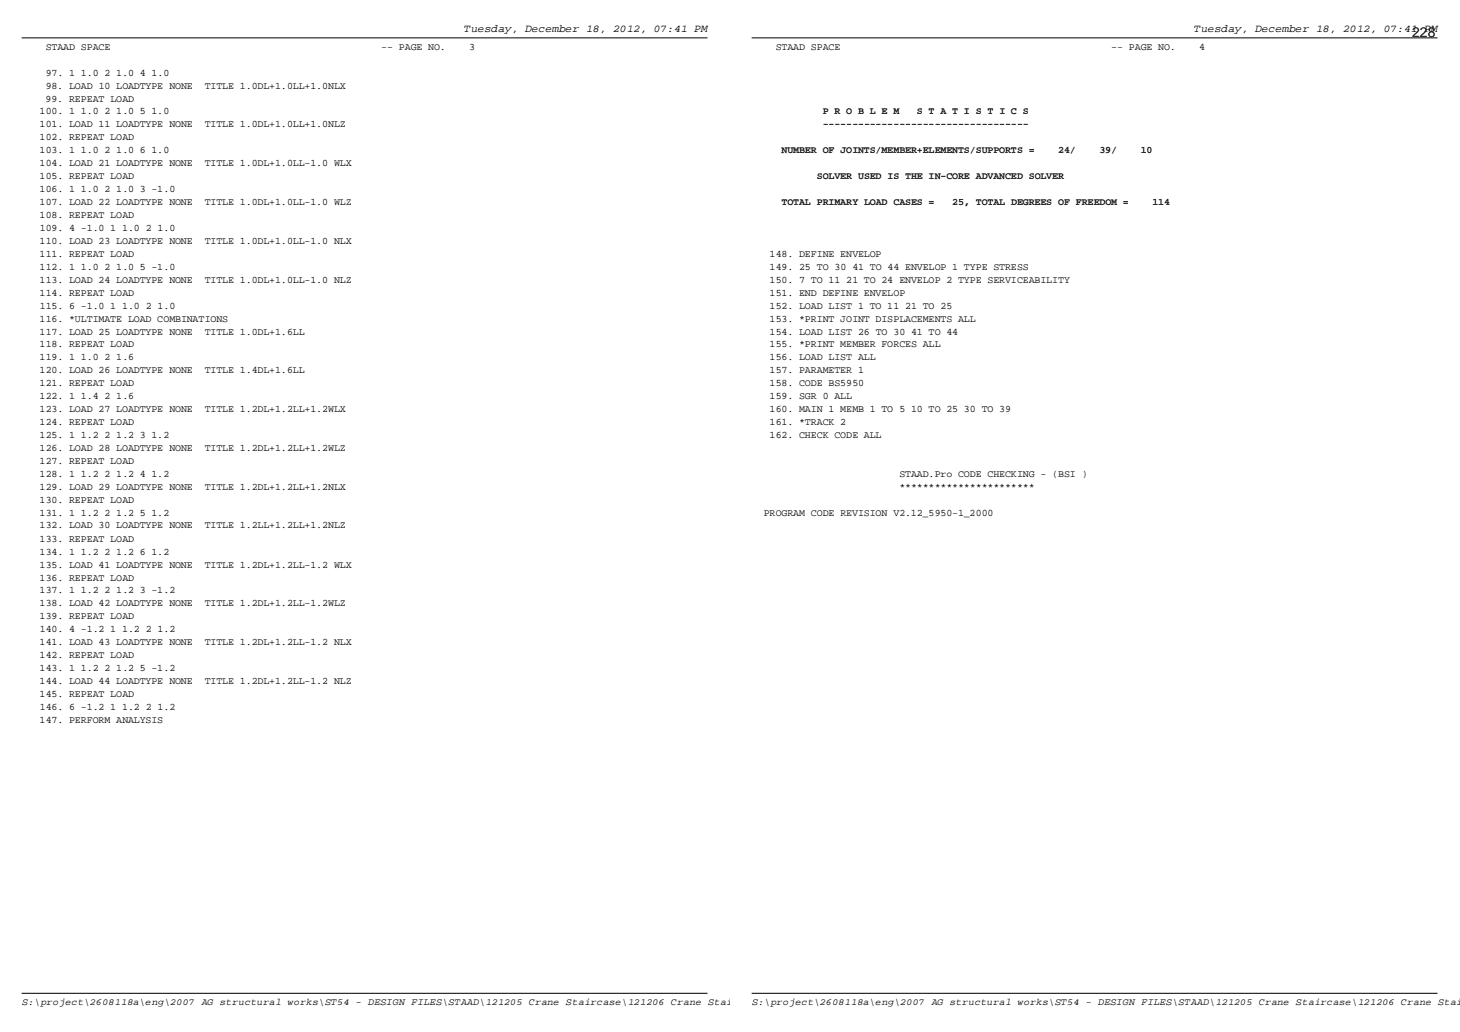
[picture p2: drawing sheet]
<svg xmlns="http://www.w3.org/2000/svg" width="297mm" height="210mm" viewBox="0 0 297 210" stroke-linecap="round" stroke-linejoin="round" font-family="sans-serif">
<defs><g id="words">
<text font-size="2.8" x="287.3" y="7.6">228</text>
<g font-size="2.3">
<text x="94.4" y="6.4">Tuesday, December 18, 2012, 07:41 PM</text>
<text x="242.9" y="6.4">Tuesday, December 18, 2012, 07:41 PM</text>
</g>
<g font-size="2">
<text x="9.3" y="10.2">STAAD SPACE</text>
<text x="77.5" y="10.2">-- PAGE NO.</text>
<text x="95.5" y="10.2">3</text>
<text x="157.8" y="10.2">STAAD SPACE</text>
<text x="226.1" y="10.2">-- PAGE NO.</text>
<text x="244" y="10.2">4</text>
<text x="9.3" y="15.4">97. 1 1.0 2 1.0 4 1.0</text>
<text x="8" y="23.3">100. 1 1.0 2 1.0 5 1.0</text>
<text x="9.3" y="20.7">99. REPEAT LOAD</text>
<text x="9.3" y="18">98. LOAD 10 LOADTYPE NONE</text>
<text x="41.6" y="18">TITLE 1.0DL+1.0LL+1.0NLX</text>
<text x="167.4" y="23.2">P R O B L E M</text>
<text x="186.5" y="23.2">S T A T I S T I C S</text>
<text x="8" y="28.5">102. REPEAT LOAD</text>
<text x="8.1" y="25.9">101. LOAD 11 LOADTYPE NONE</text>
<text x="41.6" y="25.9">TITLE 1.0DL+1.0LL+1.0NLZ</text>
<text x="167.4" y="25.8">-----------------------------------</text>
<text x="8" y="31.2">103. 1 1.0 2 1.0 6 1.0</text>
<text x="8.1" y="33.8">104. LOAD 21 LOADTYPE NONE</text>
<text x="41.6" y="33.8">TITLE 1.0DL+1.0LL-1.0 WLX</text>
<text x="159" y="31.2">NUMBER OF JOINTS/MEMBER+ELEMENTS/SUPPORTS =</text>
<text x="215.3" y="31.2">24/</text>
<text x="223.7" y="31.2">39/</text>
<text x="232.1" y="31.2">10</text>
<text x="8" y="36.5">105. REPEAT LOAD</text>
<text x="8" y="39.1">106. 1 1.0 2 1.0 3 -1.0</text>
<text x="8.1" y="41.7">107. LOAD 22 LOADTYPE NONE</text>
<text x="41.6" y="41.7">TITLE 1.0DL+1.0LL-1.0 WLZ</text>
<text x="159" y="41.7">TOTAL PRIMARY LOAD CASES =</text>
<text x="166.2" y="36.4">SOLVER USED IS THE IN-CORE ADVANCED SOLVER</text>
<text x="193.7" y="41.7">25, TOTAL DEGREES OF FREEDOM =</text>
<text x="234.4" y="41.7">114</text>
<text x="8" y="44.4">108. REPEAT LOAD</text>
<text x="8.1" y="47">109. 4 -1.0 1 1.0 2 1.0</text>
<text x="8" y="52.2">111. REPEAT LOAD</text>
<text x="8.1" y="49.6">110. LOAD 23 LOADTYPE NONE</text>
<text x="41.6" y="49.6">TITLE 1.0DL+1.0LL-1.0 NLX</text>
<text x="156.5" y="52.2">148. DEFINE ENVELOP</text>
<text x="8" y="54.9">112. 1 1.0 2 1.0 5 -1.0</text>
<text x="8.1" y="57.5">113. LOAD 24 LOADTYPE NONE</text>
<text x="41.6" y="57.5">TITLE 1.0DL+1.0LL-1.0 NLZ</text>
<text x="156.5" y="57.5">150. 7 TO 11 21 TO 24 ENVELOP 2 TYPE SERVICEABILITY</text>
<text x="156.5" y="54.9">149. 25 TO 30 41 TO 44 ENVELOP 1 TYPE STRESS</text>
<text x="8" y="60.2">114. REPEAT LOAD</text>
<text x="8" y="65.4">116. *ULTIMATE LOAD COMBINATIONS</text>
<text x="8.1" y="62.8">115. 6 -1.0 1 1.0 2 1.0</text>
<text x="156.5" y="60.2">151. END DEFINE ENVELOP</text>
<text x="156.5" y="62.8">152. LOAD LIST 1 TO 11 21 TO 25</text>
<text x="156.5" y="65.4">153. *PRINT JOINT DISPLACEMENTS ALL</text>
<text x="8" y="70.7">118. REPEAT LOAD</text>
<text x="8.1" y="68.1">117. LOAD 25 LOADTYPE NONE</text>
<text x="41.6" y="68.1">TITLE 1.0DL+1.6LL</text>
<text x="156.5" y="70.7">155. *PRINT MEMBER FORCES ALL</text>
<text x="156.6" y="68.1">154. LOAD LIST 26 TO 30 41 TO 44</text>
<text x="8" y="73.3">119. 1 1.0 2 1.6</text>
<text x="8.1" y="75.9">120. LOAD 26 LOADTYPE NONE</text>
<text x="41.6" y="75.9">TITLE 1.4DL+1.6LL</text>
<text x="156.5" y="73.3">156. LOAD LIST ALL</text>
<text x="156.5" y="75.9">157. PARAMETER 1</text>
<text x="8" y="78.6">121. REPEAT LOAD</text>
<text x="8" y="81.2">122. 1 1.4 2 1.6</text>
<text x="8.1" y="83.8">123. LOAD 27 LOADTYPE NONE</text>
<text x="41.6" y="83.8">TITLE 1.2DL+1.2LL+1.2WLX</text>
<text x="156.5" y="78.6">158. CODE BS5950</text>
<text x="156.5" y="81.2">159. SGR 0 ALL</text>
<text x="156.5" y="83.8">160. MAIN 1 MEMB 1 TO 5 10 TO 25 30 TO 39</text>
<text x="8" y="86.5">124. REPEAT LOAD</text>
<text x="8" y="89.2">125. 1 1.2 2 1.2 3 1.2</text>
<text x="156.5" y="86.5">161. *TRACK 2</text>
<text x="156.5" y="89.2">162. CHECK CODE ALL</text>
<text x="8" y="94.4">127. REPEAT LOAD</text>
<text x="8.1" y="91.8">126. LOAD 28 LOADTYPE NONE</text>
<text x="41.6" y="91.8">TITLE 1.2DL+1.2LL+1.2WLZ</text>
<text x="8" y="97">128. 1 1.2 2 1.2 4 1.2</text>
<text x="8.1" y="99.7">129. LOAD 29 LOADTYPE NONE</text>
<text x="41.6" y="99.7">TITLE 1.2DL+1.2LL+1.2NLX</text>
<text x="183" y="99.7">***********************</text>
<text x="183" y="97">STAAD.Pro CODE CHECKING - (BSI )</text>
<text x="8" y="102.3">130. REPEAT LOAD</text>
<text x="8" y="104.9">131. 1 1.2 2 1.2 5 1.2</text>
<text x="8.1" y="107.5">132. LOAD 30 LOADTYPE NONE</text>
<text x="41.6" y="107.5">TITLE 1.2LL+1.2LL+1.2NLZ</text>
<text x="155.4" y="104.9">PROGRAM CODE REVISION V2.12_5950-1_2000</text>
<text x="8" y="110.2">133. REPEAT LOAD</text>
<text x="8" y="112.9">134. 1 1.2 2 1.2 6 1.2</text>
<text x="8" y="118.1">136. REPEAT LOAD</text>
<text x="8.1" y="115.5">135. LOAD 41 LOADTYPE NONE</text>
<text x="41.6" y="115.5">TITLE 1.2DL+1.2LL-1.2 WLX</text>
<text x="8" y="120.7">137. 1 1.2 2 1.2 3 -1.2</text>
<text x="8" y="126">139. REPEAT LOAD</text>
<text x="8.1" y="123.4">138. LOAD 42 LOADTYPE NONE</text>
<text x="41.6" y="123.4">TITLE 1.2DL+1.2LL-1.2WLZ</text>
<text x="8.1" y="131.2">141. LOAD 43 LOADTYPE NONE</text>
<text x="8.1" y="128.6">140. 4 -1.2 1 1.2 2 1.2</text>
<text x="41.6" y="131.2">TITLE 1.2DL+1.2LL-1.2 NLX</text>
<text x="8" y="133.9">142. REPEAT LOAD</text>
<text x="8" y="136.6">143. 1 1.2 2 1.2 5 -1.2</text>
<text x="8" y="141.8">145. REPEAT LOAD</text>
<text x="8.1" y="139.2">144. LOAD 44 LOADTYPE NONE</text>
<text x="41.6" y="139.2">TITLE 1.2DL+1.2LL-1.2 NLZ</text>
<text x="8" y="147.1">147. PERFORM ANALYSIS</text>
<text x="8.1" y="144.4">146. 6 -1.2 1 1.2 2 1.2</text>
<text x="4.5" y="204.6">S:\project\2608118a\eng\2007 AG structural works\ST54 - DESIGN FILES\STAAD\121205 Crane Staircase\121206 Crane Staircase R1.anl</text>
<text x="130.2" y="204.6">Page 3 of 8</text>
<text x="153" y="204.6">S:\project\2608118a\eng\2007 AG structural works\ST54 - DESIGN FILES\STAAD\121205 Crane Staircase\121206 Crane Stair</text>
<text x="278.7" y="204.6">Page 4 of 8</text>
</g>
</g></defs>
<path d="M4.4 7.7h139.5" fill="none" stroke="#000" stroke-width=".2"/>
<g fill="#fefffe">
<path d="M94.3 4.4h49.9v2.6h-49.9z"/>
<path d="M4.4 8.4h92.2v2.2h-92.2z"/>
<path d="M4.4 13.6h30v2.2h-30z"/>
<path d="M4.4 16.3h65.9v2.2h-65.9z"/>
<path d="M4.4 18.9h22.8v2.2h-22.8z"/>
<path d="M4.4 21.5h30v2.2h-30z"/>
<path d="M4.4 24.1h65.9v2.2h-65.9z"/>
<path d="M4.4 26.8h22.8v2.2h-22.8z"/>
<path d="M4.4 29.5h30v2.2h-30z"/>
<path d="M4.4 32.1h67.1v2.2h-67.1z"/>
<path d="M4.4 34.7h22.8v2.2h-22.8z"/>
<path d="M4.4 37.3h31.2v2.2h-31.2z"/>
<path d="M4.4 40h67.1v2.2h-67.1z"/>
<path d="M4.4 42.6h22.8v2.2h-22.8z"/>
<path d="M4.4 45.2h31.2v2.2h-31.2z"/>
<path d="M4.4 47.8h67.1v2.2h-67.1z"/>
<path d="M4.4 50.5h22.8v2.2h-22.8z"/>
<path d="M4.4 53.1h31.2v2.3h-31.2z"/>
<path d="M4.4 55.8h67.1v2.2h-67.1z"/>
<path d="M4.4 58.4h22.8v2.2h-22.8z"/>
<path d="M4.4 61h31.2v2.2h-31.2z"/>
<path d="M4.4 63.7h41.9v2.2h-41.9z"/>
<path d="M4.4 66.3h57.5v2.2h-57.5z"/>
<path d="M4.4 68.9h22.8v2.2h-22.8z"/>
<path d="M4.4 71.5h22.8v2.2h-22.8z"/>
<path d="M4.4 74.2h57.5v2.2h-57.5z"/>
<path d="M4.4 76.8h22.8v2.3h-22.8z"/>
<path d="M4.4 79.5h22.8v2.2h-22.8z"/>
<path d="M4.4 82.1h65.9v2.2h-65.9z"/>
<path d="M4.4 84.8h22.8v2.2h-22.8z"/>
<path d="M4.4 87.4h30v2.2h-30z"/>
<path d="M4.4 90h65.9v2.2h-65.9z"/>
<path d="M4.4 92.6h22.8v2.2h-22.8z"/>
<path d="M4.4 95.2h30v2.3h-30z"/>
<path d="M4.4 97.9h65.9v2.2h-65.9z"/>
<path d="M4.4 100.5h22.8v2.3h-22.8z"/>
<path d="M4.4 103.2h30v2.2h-30z"/>
<path d="M4.4 105.8h65.9v2.2h-65.9z"/>
<path d="M4.4 108.5h22.8v2.2h-22.8z"/>
<path d="M4.4 111.1h30v2.2h-30z"/>
<path d="M4.4 113.7h67.1v2.2h-67.1z"/>
<path d="M4.4 116.3h22.8v2.2h-22.8z"/>
<path d="M4.4 119h31.2v2.2h-31.2z"/>
<path d="M4.4 121.6h65.9v2.2h-65.9z"/>
<path d="M4.4 124.2h22.8v2.3h-22.8z"/>
<path d="M4.4 126.8h31.2v2.3h-31.2z"/>
<path d="M4.4 129.5h67.1v2.2h-67.1z"/>
<path d="M4.4 132.2h22.8v2.2h-22.8z"/>
<path d="M4.4 134.8h31.2v2.2h-31.2z"/>
<path d="M4.4 137.4h67.1v2.2h-67.1z"/>
<path d="M4.4 140h22.8v2.2h-22.8z"/>
<path d="M4.4 142.7h31.2v2.2h-31.2z"/>
<path d="M4.4 145.3h28.8v2.2h-28.8z"/>
</g>
<path d="M4.4 202.1h139.5" fill="none" stroke="#000" stroke-width=".2"/>
<g fill="#fefffe">
<path d="M130.1 202.8h13.8v2.3h-13.8z"/>
<path d="M4.4 202.8h144.1v2.3h-144.1z"/>
</g>
<path d="M152.9 7.7h139.5" fill="none" stroke="#000" stroke-width=".2"/>
<g fill="#fefffe">
<path d="M242.8 4.4h49.9v2.6h-49.9z"/>
<path d="M152.9 8.4h92.2v2.2h-92.2z"/>
<path d="M152.9 16.3h1.2v2.2h-1.2z"/>
<path d="M152.9 18.9h1.2v2.2h-1.2z"/>
<path d="M152.9 21.5h56.3v2.2h-56.3z"/>
<path d="M152.9 24.1h56.3v2.2h-56.3z"/>
<path d="M152.9 26.8h1.2v2.2h-1.2z"/>
<path d="M152.9 29.5h81.5v2.2h-81.5z"/>
<path d="M152.9 34.7h63.5v2.2h-63.5z"/>
<path d="M152.9 40h85v2.2h-85z"/>
<path d="M152.9 45.2h1.2v2.2h-1.2z"/>
<path d="M152.9 47.8h1.2v2.2h-1.2z"/>
<path d="M152.9 50.5h26.3v2.2h-26.3z"/>
<path d="M152.9 53.1h56.3v2.3h-56.3z"/>
<path d="M152.9 55.8h64.7v2.2h-64.7z"/>
<path d="M152.9 58.4h31.2v2.2h-31.2z"/>
<path d="M152.9 61h40.7v2.2h-40.7z"/>
<path d="M152.9 63.7h45.6v2.2h-45.6z"/>
<path d="M152.9 66.3h41.9v2.2h-41.9z"/>
<path d="M152.9 68.9h38.4v2.2h-38.4z"/>
<path d="M152.9 71.5h25.2v2.2h-25.2z"/>
<path d="M152.9 74.2h22.8v2.2h-22.8z"/>
<path d="M152.9 76.8h22.8v2.3h-22.8z"/>
<path d="M152.9 79.5h20.4v2.2h-20.4z"/>
<path d="M152.9 82.1h52.7v2.2h-52.7z"/>
<path d="M152.9 84.8h19.1v2.2h-19.1z"/>
<path d="M152.9 87.4h26.3v2.2h-26.3z"/>
<path d="M152.9 90h1.2v2.2h-1.2z"/>
<path d="M152.9 92.6h1.2v2.2h-1.2z"/>
<path d="M152.9 95.2h68.2v2.3h-68.2z"/>
<path d="M152.9 97.9h57.5v2.2h-57.5z"/>
<path d="M152.9 103.2h49.1v2.2h-49.1z"/>
</g>
<path d="M152.9 202.1h139.5" fill="none" stroke="#000" stroke-width=".2"/>
<g fill="#fefffe">
<path d="M278.6 202.8h13.8v2.3h-13.8z"/>
<path d="M152.9 202.8h144.1v2.3h-144.1z"/>
</g>
<use href="#words"/>
</svg>
